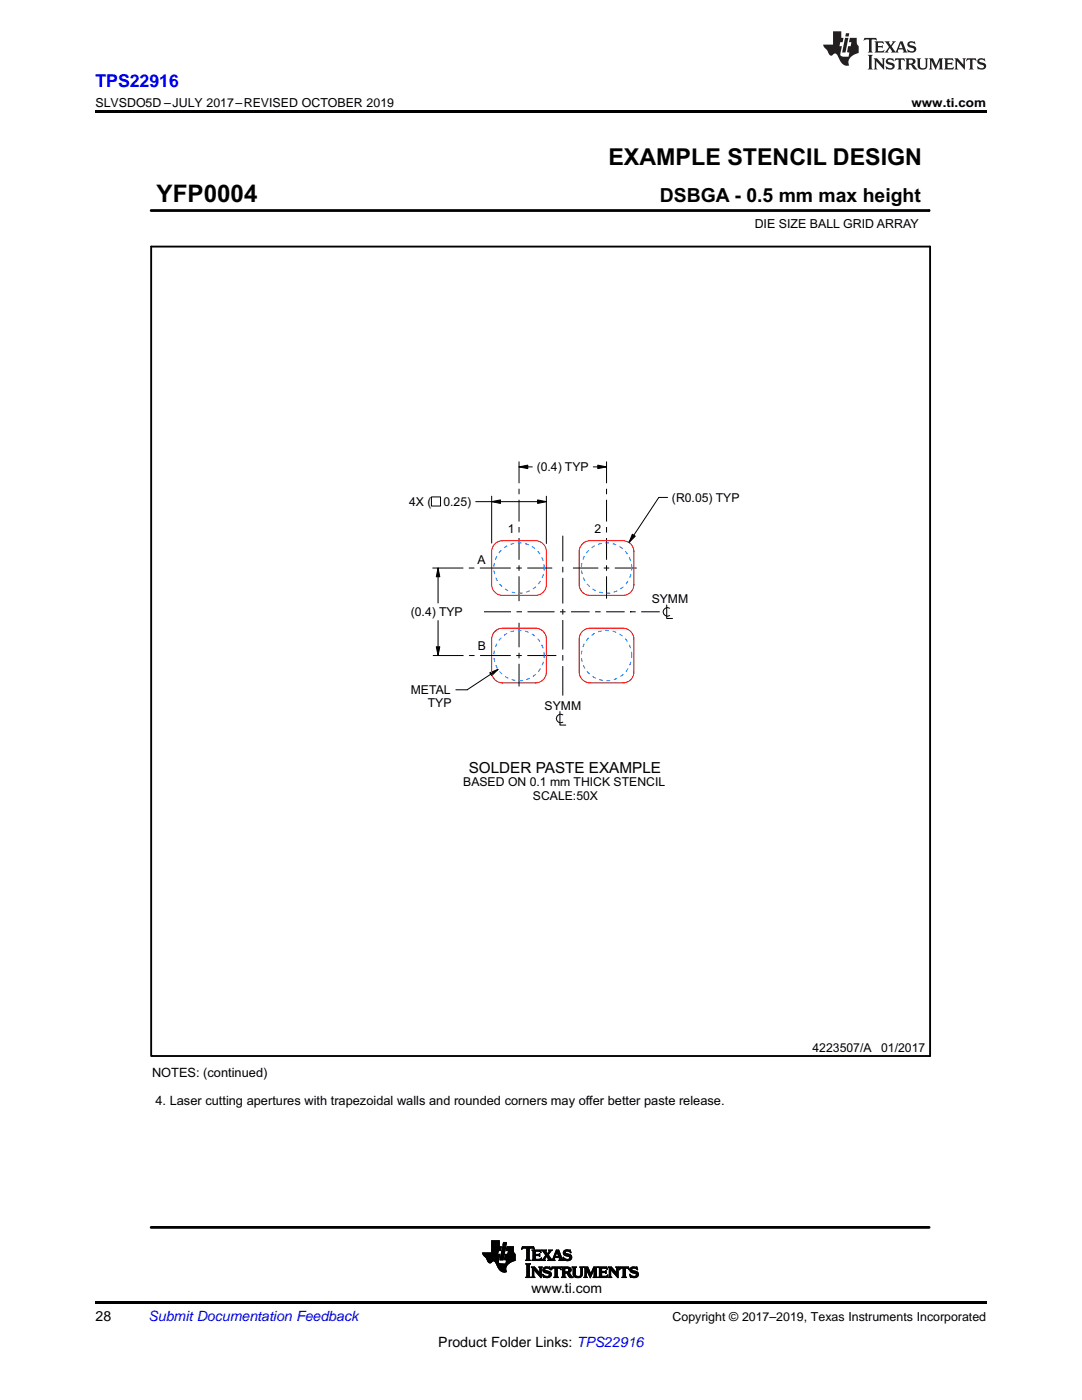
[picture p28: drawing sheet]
<svg xmlns="http://www.w3.org/2000/svg" width="216mm" height="279mm" viewBox="0 0 216 279" stroke-linecap="round" stroke-linejoin="round" font-family="sans-serif">
<defs><g id="words">
<text font-size="4.8" x="31.3" y="40.3">YFP0004</text>
<text font-size="4.6" x="121.4" y="32.8">EXAMPLE STENCIL DESIGN</text>
<text font-size="3.9" x="131.7" y="40.3">DSBGA - 0.5 mm max height</text>
<text font-size="3.5" fill="#00f" x="19" y="17.3">TPS22916</text>
<text font-size="3" x="93.5" y="154.2">SOLDER PASTE EXAMPLE</text>
<g font-size="2.8">
<text x="19" y="263.6">28</text>
<text x="106.1" y="258">www.ti.com</text>
<text x="87.5" y="268.9">Product Folder Links: TPS22916</text>
</g>
<text font-size="2.8" fill="#0000c8" x="29.6" y="263.6">Submit Documentation Feedback</text>
<g font-size="2.6">
<text x="30.3" y="215">NOTES: (continued)</text>
<text x="31" y="220.5">4. Laser cutting apertures with trapezoidal walls and rounded corners may of</text>
<text x="116.9" y="220.5">fer better paste release.</text>
</g>
<g font-size="2.5">
<text x="19" y="21.4">SLVSDO5D –JULY 2017–REVISED OCTOBER 2019</text>
<text x="181.9" y="21.4">www.ti.com</text>
<text x="150.6" y="45.5">DIE SIZE BALL GRID ARRAY</text>
<text x="134.2" y="263.6">Copyright © 2017–2019, Texas Instruments Incorporated</text>
</g>
<g font-size="2.4">
<text x="107.1" y="94.1">(0.4) TYP</text>
<text x="81.6" y="101">4X (</text>
<text x="88.5" y="101">0.25)</text>
<text x="134.1" y="100.1">(R0.05) TYP</text>
<text x="101.3" y="106.4">1</text>
<text x="118.6" y="106.4">2</text>
<text x="95.3" y="112.6">A</text>
<text x="82" y="123">(0.4) TYP</text>
<text x="130" y="120.4">SYMM</text>
<text x="95.3" y="129.8">B</text>
<text x="82" y="138.5">METAL</text>
<text x="85.4" y="141.2">TYP</text>
<text x="108.7" y="141.6">SYMM</text>
<text x="92.4" y="157">BASED ON 0.1 mm THICK STENCIL</text>
<text x="106.3" y="159.6">SCALE:50X</text>
<text x="162.1" y="209.9">4223507/A</text>
<text x="175.8" y="209.9">01/2017</text>
</g>
</g></defs>
<path d="M19 22h177.8v.5h-177.8zM103.6 93.2l1.7-.4v.7zM119.3 92.8l1.7 .4-1.7 .3zM87.4 113.4l.4 1.7h-.7zM98.1 100.1l1.8-.3v.7zM107.3 99.8l1.7 .3-1.7 .4zM126.2 106.6l.6 .4-1.3 1.3zM87.1 129.1h.7l-.4 1.7zM97.7 134.3l1.7-.7-1.3 1.2zM19 259.7h177.8v.5h-177.8z" fill="#000"/>
<g fill="none" stroke="#000" stroke-width=".2">
<path d="M30.2 42h155.2M185.4 41.8v.4M86.1 99.2h1.8v1.8h-1.8zM98.1 99v9.4M103.6 93.2l1.7-.4v.7zM103.6 92.1v4.3M103.6 97.5v1.1M103.6 99.7v4.4M103.6 93.2h2.6M107.3 99.8l1.7 .3-1.7 .4zM109 99v9.5M118.4 93.2h2.6"/>
<path d="M119.3 92.8l1.7 .4-1.7 .3zM121 92.1v4.3M121 97.5v1.1M121 99.7v4.4M133.2 99.3h-1.7l-6 9M86.3 113.4h6.2M87.4 113.4l.4 1.7h-.7zM87.4 113.4v6.9M93.6 113.4h1M94.9 100.1h14.1M95.7 113.4h6.2M98.1 100.1l1.8-.3v.7z"/>
<path d="M103 113.4h1.1M103.6 105.2v1.1M103.6 107.4v4.3M103.6 112.8v1.1M103.6 115v5M105.2 113.4h5M112.3 106.9v5.1M112.3 113.1v1.1M112.3 115.3v5.1M114.3 113.4h5.1M120.5 113.4h1.1M121 105.2v1.1"/>
<path d="M121 107.4v4.3M121 112.8v1.1M121 115v4.5M122.7 113.4h4.3M126.2 106.6l.6 .4-1.3 1.3zM86.4 130.8h6.1M87.1 129.1h.7l-.4 1.7zM87.4 123.8v7M93.6 130.8h1.1M95.8 130.8h6.1M96.6 122.1h5.4M97.7 134.3l1.7-.7-1.3 1.2z"/>
<path d="M99.4 133.6l-6.2 4.1h-2.2M103 130.8h1.1M103.1 122.1h1.1M103.6 124.3v4.9M103.6 130.3v1.1M103.6 132.5v4.5M105.2 130.8h5.8M105.3 122.1h5.3M111.7 122.1h1.1M112.3 121.5v1.1M112.3 123.7v5.9M112.3 130.7v1.1"/>
<path d="M112.3 132.9v5.9M113.9 122.1h3.7M118.7 122.1h1.1M120.9 122.1h3.7M125.7 122.1h.1M125.7 122.1h1.1M127.9 122.1h3.7M133 120.7v2.7h1.2M133.6 121.4a.86 .86 0 0 0-1.3 .7 .86 .86 0 0 0 1.3 .7M111.7 142v2.7h1.2M112.3 142.7a.86 .86 0 0 0-1.3 .7 .86 .86 0 0 0 1.3 .7M96.3 250.1h3"/>
<path d="M96.3 250.2h3M96.4 250.3h2.9M96.4 250.4h3.3M96.5 250.5h3.2M96.5 250.6h3.2M96.6 250.6h3.1M96.7 250.7h2.9M96.8 250.8h2.8M96.9 250.9h2.7M97 251h2.6M97 251.1h2.6M97.1 251.1h2.5"/>
<path d="M97.1 251.2h2.4M97.1 251.3h2.4M97.2 251.3h2.3M97.2 251.4h2.3M97.2 251.5h2.3M97.3 251.5h2.2M97.3 251.6h2.2M97.3 251.7h1M97.4 251.7h.8M97.4 251.8h.7M97.5 251.9h.6M97.5 252h.5"/>
<path d="M97.6 252h.3M98.1 249.9h1.3M98.1 249.8h1.3M98.1 249.7h1.3M98.1 248.8h1.9l-.1 .8h-1.8M98.1 249.5h1.8M98.1 249.4h1.8M98.1 249.3h1.8M98.1 249.2h1.8M98.1 249.1h1.9M98.1 249h1.9M98.1 248.9h1.9"/>
<path d="M98.1 248.8h1.9M98.1 248.7h1.5M98.1 248.6h1.5M98.1 248.5h1.5M98.1 248.4h1.5M98.1 248.3h1.5M98.1 248.2h1.5M98.1 248.1h1.5M98.1 248h1.5M98.1 247.9h1.5M98.1 247.8h1.5M98.1 247.7h1.5"/>
<path d="M98.6 251.7h.8M98.7 251.7h.7M98.8 251.8h.6M98.9 251.9h.5M98.9 252h.6M99 252.1h.5M99 252.2h.6M99 252.2h1M99.1 252.3h2.2M99.1 252.4h2.2M99.1 252.4h2.1M99.2 252.5h2"/>
<path d="M99.2 252.6h1.9M99.3 252.7h1.7M99.3 252.8h1.7M99.3 252.9h1.7M99.3 250h-3l.1 .4 .6 .7 .5 .8 .3 .1 .5-.3h.4l.9 1.6 .7 .5h.7v-.9l.6-.8M99.4 252.9h1.6M99.4 253h1.5M99.4 249.6l-.1 .7h.4l-.2 1.1M99.5 251.7v.3l.2 .2h1.7M99.5 253.1h1.4M99.5 251.4v.3M99.5 253.2h1.4"/>
<path d="M99.6 253.3h1.3M99.6 248.8v-1.2h-1.5v2.4M99.7 253.4h1.2M99.8 253.5h1.1M99.8 251.4h.6M99.8 251.3h.6M99.8 251.2h.6M99.8 253.5h1.2M99.8 251.1h.6M99.9 251.1h.6M99.9 251h.6M99.9 250.9h.6"/>
<path d="M99.9 250.8h.6M99.9 253.6h1.1M99.9 250.7h.6M99.9 250.6h.6M99.9 250.6h.7M100 250.5h.6M100 250.4h.6M100 250.3h.6M100 253.7h1M100 250.2h.6M100 250.1h.7M100.1 250h.6"/>
<path d="M100.1 249.9h.6M100.1 249.8h.6M100.1 249.7h.6M100.1 253.8h.9M100.1 249.6h.7M100.2 249.5h.6M100.2 249.4h.6M100.2 249.3h.6M100.2 249.2h.6M100.2 249.1h.6M100.3 249h.6M100.3 253.8h.7"/>
<path d="M100.3 248.9h.6M100.3 248.8h.6M100.3 248.8h.6l-.5 2.7h-.6zM100.4 248.5h.6M100.4 248.4h.6M100.4 248.3h.6M100.4 248.2h.6M100.4 248.1h.6M100.5 248h.6M100.5 248h.6l-.1 .5h-.7zM100.6 253.9h.1M100.7 251.3h2.1"/>
<path d="M100.7 251.2h2.1M100.7 251.4h2.1M100.7 251.1h2.1M100.7 251.1v.3l.4 .1M100.7 251h2.1M100.8 250.9h2M100.8 250.8h2M100.8 250.7h2M100.8 250.6h2M100.8 250.5h2M100.8 250.4h2M100.9 250.4h1.9"/>
<path d="M101 252.2h.5M101 252.1h.6M101 252h.7M101 252h.8M101 251.9h.9M101 251.8h1.1M101 249.5h1.4M101 251.7h1.2M101.1 251.7h1.3M101.1 249.4h1.3M101.1 251.6h1.5M101.1 249.3h1.3"/>
<path d="M101.1 251.5h1.7M101.1 249.2h1.3M101.1 251.5l-.2 .7M101.1 249.1h1.3M101.1 249h1.3M101.2 248.9h1.2M101.2 248.8h1.2M101.2 248.8h1.2v.8h-1.4zM101.3 250.3h1.5M101.3 250.2h1.4M101.4 250.2h1.2M101.4 250.1h1.2"/>
<path d="M101.4 250h1.1M101.4 249.9h1.1M101.4 249.8h1.1M101.4 249.7h1M101.5 249.7h.9M101.5 249.6l-.2 .7h-.4l-.2 .8M102.4 249.6l.1 .4 .3 .3v1.3l-1.2 .5M104.1 249.3h.1M104.1 249.2h.2M104.2 249.1h2.4M104.2 249h2.3M104.2 248.9h2.3"/>
<path d="M104.9 251.5h.9M104.9 254.9h1M105 252.3h.8M105.1 251.4h.6M105.1 254.8h.6M105.1 249.2h.5M105.1 252.4h.6M105.1 251.3h.5M105.1 251.2l-.2 .3M105.1 251.2h.5M105.1 251.1h.5M105.1 251h.5"/>
<path d="M105.1 250.9h.5M105.1 250.8h.5M105.1 250.7h.5M105.1 250.6h.5M105.1 250.5h.5M105.1 250.4h.5M105.1 250.3h.5M105.1 250.2h.5M105.1 250.1h.5M105.1 250h.5M105.1 249.9h.5M105.1 249.8h.5"/>
<path d="M105.1 249.7h.5M105.1 249.6h.5M105.1 249.5h.5M105.1 249.4h.5M105.1 249.3h.5M105.1 254.7h.5M105.1 252.5h.5M105.1 254.6h.5M105.1 254.6v-2.1l-.2-.3h1l-.3 .3v2.1M105.1 254.6l-.2 .3M105.1 254.5h.5M105.1 254.4h.5"/>
<path d="M105.1 254.3h.5M105.1 254.2h.5M105.1 254.1h.5M105.1 254h.5M105.1 253.9h.5M105.1 253.8h.5M105.1 253.7h.5M105.1 253.6h.5M105.1 253.5h.5M105.1 253.4h.5M105.1 253.3h.5M105.1 253.2h.5"/>
<path d="M105.1 253.1h.5M105.1 253h.5M105.1 252.9h.5M105.1 252.8h.5M105.1 252.7h.5M105.1 252.6h.5M105.6 251.2v-2l.6-.1 .4 .2-.1-.5h-2.3l-.1 .5 .4-.2 .6 .1v2M105.6 251.2l.2 .3M105.6 254.6l.3 .3M105.8 251.5h-.9M105.9 254.9h-1M106 254.9h.7"/>
<path d="M106.1 253h.7M106.2 251.5h1.7M106.2 254.8h.4M106.2 253.1h.6M106.2 254.7h.3M106.2 249.5h1.6M106.2 253.2h.7M106.2 254.6l-.2 .3M106.2 254.6h.3M106.2 254.5h.3M106.2 254.4h.3M106.2 254.3h.3"/>
<path d="M106.2 254.2h.3M106.2 254.1h.3M106.2 254h.3M106.2 253.9h.3M106.2 253.8h.3M106.2 253.7h.3M106.2 253.6h.3M106.2 253.5h.3M106.2 253.4h.9M106.2 253.3h.8M106.3 251.4h1.6M106.3 249.6h1.6"/>
<path d="M106.4 251.3h.5M106.4 249.7h.4M106.4 249.8l-.2-.3h1.6l.2 .4-.5-.2h-.6l-.1 .1M106.4 251.2l-.2 .3M106.4 250.3h1.1l.2-.1v.6l-.2-.2h-.7l.1 .7h.7l.5-.2-.2 .5-1.7-.1M106.4 251.2h.4M106.4 251.1h.4M106.4 251h.4M106.4 250.9h.4M106.4 250.8h.4M106.4 250.7h.4M106.4 250.6h.4"/>
<path d="M106.4 250.5h1.3M106.4 250.4h1.3M106.4 250.2h.4M106.4 250.1h.4M106.4 250h.4M106.4 249.9h.4M106.4 249.8h.4M106.4 249.8v1.4M106.4 249.2h.2M106.5 254.6l.2 .3M106.5 253.4h.1M106.5 253.4v1.2"/>
<path d="M106.5 253.4l1.5 1.6v-1.9l.2-.3h-.7l.2 .3v1l-1-1.2-.7-.1 .2 .3v1.5M106.5 249.3h.1M106.6 253.5h.6M106.7 253.6h.6M106.7 254.9h-.7M106.8 253.7h.6M106.8 249.8v.5M106.9 253.8h.6M107 253.9h.6M107.1 254h.9M107.2 254.1h.8M107.3 254.2h.7"/>
<path d="M107.4 254.3h.6M107.4 254.4h.6M107.5 250.3h.2M107.5 254.5h.5M107.6 250.6h.1M107.6 251.3h.4M107.6 250.2h.1M107.6 254.6h.4M107.6 250.7h.1M107.6 249.7h.3M107.6 253h.5M107.7 254.7h.3"/>
<path d="M107.7 253.1h.3M107.7 253.2h.3M107.7 253.9h.3M107.7 253.8h.3M107.7 253.7h.3M107.7 253.6h.3M107.7 253.5h.3M107.7 253.4h.3M107.7 253.3h.3M107.8 254.8h.2M107.8 249.8h.1M107.9 251.2h.1"/>
<path d="M107.9 254.9h.1M107.9 249.9h.1M108 251.1h.1M108 251.5h.8M108.1 249.5h.9M108.2 251.4h.5M108.3 254.3l.7 .4 .6-.1-.1-.4-.9-.3-.3-.3 .2-.6 .6-.2 .5 .1 .1-.1 .2 .6-.9-.3-.2 .1-.1 .3 1.1 .3 .2 .5M108.3 254.3h.1M108.3 249.6h.6M108.3 254.4h.1M108.3 254.5h.3M108.3 253.5h.4"/>
<path d="M108.3 253.4h.4M108.3 253.6h.6M108.3 251.3h.4M108.3 254.6h.4M108.3 253.3h.4M108.4 253.7h.8M108.4 249.7h.5M108.4 254.7h.6M108.4 253.2h.4M108.4 254.8h1.4M108.4 253.7h1.2M108.4 251.2l-.4 .3"/>
<path d="M108.4 251.2h.3M108.4 254.9h.1M108.4 249.8h.6M108.4 253.1h1.4M108.5 251.1h.3M108.5 253.8h1.3M108.5 249.9h.5M108.6 253h1.1M108.6 251h.3M108.6 250h.5M108.6 250.9h.3M108.6 250.1h.6"/>
<path d="M108.6 253.9h1.3M108.7 250.8h.3M108.7 250.2h.8M108.7 254.9h.9M108.7 252.9h.7M108.8 250.7h.8M108.8 250.3h.7M108.8 251.5h-.8M108.8 250.6h.7M108.8 250.4h.6M108.9 250.5h.6M108.9 250.5l-.5 .7"/>
<path d="M108.9 254h1.1M109.1 250.8h.6M109.2 250.9h.5M109.3 254.7h.6M109.3 251h.5M109.3 251.5l.2-.2-.4-.6-.4 .6 .1 .2M109.3 251.5h1.4M109.3 250.1h.3M109.3 251.1h.6M109.4 254.1h.6M109.4 250h.3M109.4 250.4l.8-.9h-.7l.1 .2-.4 .5-.3-.5 .2-.2h-1l.8 1"/>
<path d="M109.4 250.4l.7 1 .3-.3M109.4 251.2h.5M109.5 249.9h.3M109.5 253.2h.3M109.5 251.3h.5M109.5 251.4h.6M109.5 254.6h.4M109.5 249.8h.3M109.5 254.2h.5M109.6 249.5h.5M109.6 254.5h.4M109.6 249.7h.3"/>
<path d="M109.6 254.3h.4M109.6 254.4h.4M109.6 249.6h.4M109.6 253.3h.2M109.7 253.4h.2M110 253.4h.1M110 253.3h.2M110 254.3l-.2 .5-.6 .2-.6-.1-.2 .1-.1-.7M110 253.2h.3M110.1 253.1h1.8M110.1 253h1.8M110.2 251.4h.4"/>
<path d="M110.3 251.3h.3M110.3 251.2h.3M110.4 251.1l.6-1.6h.5l.7 1.8 .2 .2M110.4 251.1h.3M110.4 251h.3M110.4 250.9h1.6M110.5 250.8h1.5M110.5 250.7h1.5M110.5 254.9h.9M110.6 250.6h.2M110.6 250.5h.3M110.6 251.2v.2l.1 .1"/>
<path d="M110.6 251.2l.1-.2h.9l.1 .2M110.6 250.4h.3M110.7 250.3h.2M110.7 254.8h.5M110.7 250.2h.3M110.7 254.7h.5M110.7 251.5h-1.4M110.7 253.2h.5M110.7 250.1h.3M110.7 254.6h.5M110.7 254.6v-1.4l-.4-.1-.3 .3 .1-.5 1.7-.1 .1 .6-.3-.3-.4 .1v1.4M110.7 254.6l-.2 .3"/>
<path d="M110.7 254.5h.5M110.7 254.4h.5M110.7 254.3h.5M110.7 254.2h.5M110.7 254.1h.5M110.7 254h.5M110.7 253.9h.5M110.7 253.8h.5M110.7 253.7h.5M110.7 253.6h.5M110.7 253.5h.5M110.7 253.4h.5"/>
<path d="M110.7 253.3h.5M110.8 250h.3M110.8 250.7l.3-.9 .4 .9M110.8 249.9h.3M110.9 249.8h.7M110.9 249.7h.7M110.9 249.6h.7M111 249.5h.5M111.2 249.9h.5M111.2 254.6l.2 .3M111.2 250h.5M111.3 250.1h.4"/>
<path d="M111.3 250.2h.5M111.3 250.3h.5M111.4 250.4h.5M111.4 250.5h.5M111.4 254.9h-.9M111.4 250.6h.5M111.5 251.5h.9M111.6 251h.5M111.6 251.1h.5M111.7 251.2h.5M111.7 251.2l-.2 .3M111.7 253.2h.2"/>
<path d="M111.7 251.4h.6M111.7 251.3h.5M111.8 253.3h.2M111.9 253.4h.1M112 254.9h.9M112.1 253h1.6M112.2 254.8h.6M112.2 253.1h1.6M112.2 254.7h.5M112.2 253.2h.5M112.2 254.6l-.2 .3M112.2 254.6h.5"/>
<path d="M112.2 254.5h.5M112.2 254.4h.5M112.2 254.3h.5M112.2 254.2h.5M112.2 254.1h.5M112.2 254h1.3M112.2 253.9h1.4M112.2 253.8h1.6M112.2 253.7h.5M112.2 253.6h.5M112.2 253.5h.5M112.2 253.4h.5"/>
<path d="M112.2 253.3h.5M112.4 251h.1M112.4 250.9h.1M112.4 251.1h.2M112.4 250h.4M112.4 250.1h.5M112.4 249.9h.4M112.4 251.2h.3M112.4 251.5h-.9M112.4 250.2h.8M112.4 249.8h.4M112.4 251.3h.6"/>
<path d="M112.5 250.3h1.1M112.5 251.4h1.4M112.5 249.7h.4M112.5 251.5h.1M112.5 250.4h1.3M112.5 249.6h1.3M112.7 250.5h1.2M112.7 249.5h1.1M112.7 254.6l.2 .3M112.7 254.6v-.5h.3l.7 .8h.6M112.7 253.3l.1-.2 .6 .1v.5l-.3 .1M112.7 253.3v.5"/>
<path d="M112.8 251.5h.9M112.9 250.6h1.1M112.9 249.4h.5M112.9 254.9h-.9M113.1 251.6h.3M113.1 252.8l.6 .2 .3 .3-.1 .5-.5 .2M113.1 254.1h.6M113.2 254.2h.5M113.3 254.3h.5M113.3 254.4h.6M113.3 250.7h.8M113.3 253.2h.6"/>
<path d="M113.3 250.7l.4 .3-.3 .3h-.5l-.5-.4M113.4 253.7h.5M113.4 254.5h.5M113.4 252.9l-1.4-.1 .2 .3v1.5M113.4 254l.9 .9M113.4 254h.1M113.4 254.6h.6M113.4 253.3h.5M113.5 251.3h.5M113.5 253.6h.5M113.5 253.4h.5M113.5 249.7h.4"/>
<path d="M113.5 253.5h.5M113.5 254.7h.6M113.6 254.8h.6M113.6 250.8h.5M113.6 251.2h.4M113.7 250.9h.4M113.7 251.1h.4M113.7 249.8h.2M113.7 251h.4M113.7 254.9h.6M113.8 249.9h.1M113.9 250l-.6-.3h-.4l-.1 .2 .1 .2 1.1 .5 .1 .5-.3 .4-1.3 .1-.1-.7"/>
<path d="M113.9 250h.1M113.9 250l-.1-.5-.8-.1-.5 .3-.1 .3 .1 .4 .8 .3M114.3 253h.6M114.3 253.1h.5M114.4 253.2h.4M114.4 254.2h.4M114.4 254.1h.4M114.4 254h.4M114.4 253.9h.4M114.4 253.8h.4M114.4 253.7h.4M114.4 253.6h.4"/>
<path d="M114.4 253.5h.4M114.4 253.4h.4M114.4 253.3h.4M114.4 254.3h.4M114.4 254.4h.4M114.4 254.5h.5M114.5 254.6h.5M114.5 254.7h.7M114.6 254.8h1.4M114.8 254.2l.1 .4 .5 .1 .4-.1 .1-.4M114.8 254.2v-1.1l.2-.3h-.8l.2 .3v1.2M114.8 254.9h1"/>
<path d="M115.5 254.7h.6M115.8 254.6h.3M115.8 253h.5M115.8 254.5h.4M115.9 254.4h.3M115.9 253.1h.3M115.9 254.3h.3M115.9 253.2h.3M115.9 254.2v-1.1l-.2-.2 .7-.1-.2 .3v1.1M115.9 254.2h.3M115.9 254.1h.3M115.9 254h.3"/>
<path d="M115.9 253.9h.3M115.9 253.8h.3M115.9 253.7h.3M115.9 253.6h.3M115.9 253.5h.3M115.9 253.4h.3M115.9 253.3h.3M116.2 254.2l-.2 .6-.6 .2-.8-.2-.2-.5M116.5 254.9h.7M116.6 253h.7M116.7 254.8h.3M116.7 253.1h.7"/>
<path d="M116.7 254.7h.3M116.7 253.2h.7M116.7 254.6h.3M116.7 254.6v-1.5l-.2-.3 .8 .1 .6 1.3 .6-1.4 .7 .1-.2 .2v1.5M116.7 254.6l-.2 .3M116.7 254.5h.3M116.7 254.4h.3M116.7 254.3h.3M116.7 254.2h.3M116.7 254.1h.3M116.7 254h.3M116.7 253.9h.3"/>
<path d="M116.7 253.8h.3M116.7 253.7h.3M116.7 253.6h.3M116.7 253.5h.3M116.7 253.4h.8M116.7 253.3h.8M117 254.6l.2 .3M117.1 253.5h.4M117.1 253.6h.5M117.2 253.7h.4M117.2 254.9h-.7M117.2 253.7h.5"/>
<path d="M117.2 253.8h.5M117.3 253.9h.5M117.3 254h.5M117.4 254.1h.5M117.4 254.2h.7M117.5 254.3h.6M117.5 254.4h.6M117.5 254.5h.5M117.6 254.6h.4M117.6 254.7h.3M117.7 254.8h.2M117.7 254.9h.1"/>
<path d="M117.9 254.1h.3M118 254h.2M118 253.9h.3M118 253.8h.3M118.1 253.7h.3M118.2 253.6h.2M118.2 253.5h.3M118.3 253.4h.7M118.3 253.3h.7M118.3 253.2h.7M118.4 254.9h.8M118.4 253.1h.6"/>
<path d="M118.4 253h.7M118.5 254.8h.6M118.5 254.7h.5M118.6 254.6h.4M118.6 254.6l-.2 .3M118.6 254.6v-1.3l-.8 1.7-.8-1.7v1.3M118.6 254.5h.4M118.6 254.4h.4M118.6 254.3h.4M118.6 254.2h.4M118.6 254.1h.4M118.6 254h.4"/>
<path d="M118.6 253.9h.4M118.6 253.8h.4M118.6 253.7h.4M118.6 253.6h.4M118.6 253.5h.4M119 254.6l.2 .3M119.2 254.9h-.8M119.4 254.9h1.7M119.5 253h1.6M119.5 254.8h1.7M119.6 253.1h1.5M119.6 254.7h1.6"/>
<path d="M119.6 253.2h.5M119.6 254.6h.5M119.6 254.5h.5M119.6 254.4h.5M119.6 254.3h.5M119.6 254.2h.5M119.6 254.1h.5M119.6 254h.5M119.6 253.9h1.3M119.6 253.8h1.3M119.6 253.7h1.3M119.6 253.7h.5"/>
<path d="M119.6 253.6h.5M119.6 253.5h.5M119.6 253.4h.5M119.6 253.3h.5M119.6 254.6l-.2 .3M120.1 254v.6l.1 .1M120.8 254h.2M120.8 253.7h.2M120.9 253.2h.3M121 252.8l.2 .6M121 252.9l-1.6-.1 .2 .3v1.5M121 254.6h.3"/>
<path d="M121.1 253.3h.1M121.2 253.4h.1M121.2 253.4l-.4-.3h-.7v.6h.6l.3-.1v.5l-.4-.1M121.2 254.5h.1M121.3 254.4h.1M121.3 254.4l-.6 .3M121.3 254.4l-.2 .6-1.7-.1M121.4 254.9h.7M121.5 253h.6M121.5 254.8h.4M121.6 253.1h.6M121.6 254.7h.3"/>
<path d="M121.6 253.2h.7M121.6 254.6h.3M121.6 254.6l-.2 .3M121.6 254.5h.3M121.6 254.4h.3M121.6 254.3h.3M121.6 254.2h.3M121.6 254.1h.3M121.6 254h.3M121.6 253.9h.3M121.6 253.8h.3M121.6 253.7h.3"/>
<path d="M121.6 253.6h.3M121.6 253.5h.3M121.6 253.4h.8M121.6 253.3h.8M121.9 254.6l.2 .3M121.9 253.4h.1M121.9 253.4v1.2M121.9 253.5h.6M122 252.8l1.1 1.3v-1l-.2-.3h.6l-.2 .3v1.9l-1.4-1.6M122 252.9l-.6-.1 .2 .3v1.5M122 253.6h.6M122.1 254.9h-.7"/>
<path d="M122.1 253.7h.6M122.2 253.7h.6M122.3 253.8h.6M122.4 253.9h.6M122.4 254h.9M122.5 254.1h.8M122.6 254.2h.7M122.7 254.3h.6M122.8 254.4h.5M122.9 254.5h.4M123 254.6h.3M123 253h.4"/>
<path d="M123 254.7h.3M123.1 253.1h.3M123.1 253.2h.2M123.1 253.9h.2M123.1 253.8h.2M123.1 253.7h.2M123.1 253.6h.2M123.1 253.5h.2M123.1 253.4h.2M123.1 253.3h.2M123.1 254.8h.2M123.2 254.9h.1"/>
<path d="M123.6 253.4h.1M123.6 253.3h.1M123.6 253.2h.3M123.7 253.1h1.8M123.7 253h1.7M124.1 254.9h.9M124.3 254.8h.5M124.3 254.7h.5M124.3 253.2h.5M124.3 254.6v-1.5h-.4l-.3 .3 .1-.5 1.7-.1 .1 .6-.3-.3-.4 .1v1.4M124.3 254.6l-.2 .3M124.3 254.6h.5"/>
<path d="M124.3 254.5h.5M124.3 254.4h.5M124.3 254.3h.5M124.3 254.2h.5M124.3 254.1h.5M124.3 254h.5M124.3 253.9h.5M124.3 253.8h.5M124.3 253.7h.5M124.3 253.6h.5M124.3 253.5h.5M124.3 253.4h.5"/>
<path d="M124.3 253.3h.5M124.8 254.6l.2 .3M125 254.9h-.9M125.3 253.2h.2M125.4 253.3h.1M125.5 253.4h.1M125.7 254.4h.1M125.7 254.5h.2M125.7 253.5h.4M125.7 253.4h.4M125.7 253.6h.5M125.7 254.6h.4"/>
<path d="M125.7 253.3h.4M125.7 253.7h.9M125.7 254.7h.7M125.8 253.2h.4M125.8 254.8h1.4M125.8 253.7h1.2M125.8 254.9h.1M125.8 253.1h1.3M125.9 253l.4-.2h.8l.1 .6-.7-.3h-.3l-.1 .2 .1 .2 1.1 .5 .1 .5-.3 .3-.4 .2-.7-.1-.2 .1-.1-.7 .7 .4h.4l.2-.3-.2-.2-1-.4-.1-.4zM125.9 253.8h1.3M125.9 253h1.2M126 253.9h1.3"/>
<path d="M126.1 254.9h.9M126.1 252.9h.7M126.3 254h1M126.6 254.7h.7M126.7 254.1h.7M126.8 253.2h.4M126.9 254.6h.4M126.9 254.2h.5M127 254.5h.4M127 254.3h.4M127 254.4h.4M127 253.3h.2"/>
<path d="M127.1 253.4h.1"/>
</g>
<path d="M30.2 49.2h155.4v161.5h-155.4z" fill="none" stroke="#000" stroke-width=".38"/>
<path d="M30.2 42h155.2M30.2 245h155.2" fill="none" stroke="#000" stroke-width=".55"/>
<path d="M98.7 108.5l1-.5 .6-.1h6.5a2.18 2.18 0 0 1 2.2 2.2v6.5a2.18 2.18 0 0 1-2.2 2.2h-6.5a2.18 2.18 0 0 1-2.2-2.2v-6.5l.1-.6zM116.2 108.5l1-.5 .6-.1h6.5a2.18 2.18 0 0 1 2.2 2.2v6.5a2.18 2.18 0 0 1-2.2 2.2h-6.5a2.18 2.18 0 0 1-2.2-2.2v-6.5v-.6zM98.7 126a2.18 2.18 0 0 1 1.6-.6h6.5a2.18 2.18 0 0 1 2.2 2.2v6.5a2.18 2.18 0 0 1-2.2 2.2h-6.5a2.18 2.18 0 0 1-2.2-2.2v-6.5a2.18 2.18 0 0 1 .6-1.6zM116.2 126a2.18 2.18 0 0 1 1.6-.6h6.5a2.18 2.18 0 0 1 2.2 2.2v6.5a2.18 2.18 0 0 1-2.2 2.2h-6.5a2.18 2.18 0 0 1-2.2-2.2v-6.5a2.18 2.18 0 0 1 .6-1.6z" fill="none" stroke="#f00" stroke-width=".2"/>
<g fill="none" stroke="#0080ff" stroke-width=".2" stroke-dasharray=".7 .7" stroke-linecap="butt">
<circle cx="103.6" cy="113.4" r="5"/>
<circle cx="121" cy="113.4" r="5"/>
<circle cx="103.6" cy="130.8" r="5"/>
<circle cx="121" cy="130.8" r="5"/>
</g>
<g fill="#231f20">
<path d="M172.5 7.6l-.1 .5 .4-.2h.6v.1v2.1l-.2 .4h.9l-.2-.4v-2.1l.1-.1h.5l.5 .2-.2-.5zM174.5 8.3l.2 .3v1.5l-.2 .4h1.8l.2-.6a1.04 1.04 0 0 1-1.3 .2v-.7h.6l.3 .2v-.6l-.3 .2h-.6v-.6l.8-.1 .4 .3-.2-.5zM176.5 8.3l.9 1.1-.9 1.1h.8l-.2-.2 .4-.7 .5 .7-.2 .2h1.5l-.2-.2 .2-.4h.9l.1 .4-.2 .2h1l-.3-.3-.7-1.9h-.5l-.9 2-.8-1 .9-1h-.8l.1 .3-.4 .5-.3-.6 .1-.2zM179.7 8.6l.4 1h-.7zM181.3 8.4a.63 .63 0 0 0-.2 .7 .63 .63 0 0 0 .6 .4l.6 .2 .1 .2a.75 .75 0 0 1-.7 .4 .75 .75 0 0 1-.6-.5l.1 .7 .1-.1a1.11 1.11 0 0 0 1.5-.6 1.13 1.13 0 0 0-1.2-.8l-.1-.4a1.04 1.04 0 0 1 1.2 .2l-.2-.5-.2 .1-.4-.2zM173.2 10.9l.2 .4v2.2l-.2 .4h1l-.3-.4v-2.2l.3-.4zM174.3 11.6l.3 .4v1.5l-.3 .4h.8l-.2-.4v-1.3l1.5 1.7v-1.9l.2-.4h-.7l.2 .4v.9l-1.1-1.3zM177 11.8a.62 .62 0 0 0-.2 .7 .62 .62 0 0 0 .6 .4l.6 .1 .1 .3a.76 .76 0 0 1-.7 .3 .76 .76 0 0 1-.7-.4l.2 .7 .1-.1a1.11 1.11 0 0 0 1.5-.6 1.13 1.13 0 0 0-1.2-.8l-.1-.4a1.04 1.04 0 0 1 1.2 .2l-.2-.6-.2 .1-.5-.1zM178.7 11.6l-.2 .6a.61 .61 0 0 1 .8-.3v1.6l-.2 .4h.9l-.2-.4v-1.6a.63 .63 0 0 1 .7 .3l-.1-.6zM180.6 11.6l.3 .4v1.5l-.3 .4h1l-.2-.2-.1-.8 .6 .2a.76 .76 0 0 0 1.2 .7l-1-1a.58 .58 0 0 0 .6-.5 .58 .58 0 0 0-.5-.6zM181.4 11.9h.1a.45 .45 0 0 1 .5 .1 .45 .45 0 0 1 .1 .5l-.8 .2zM182.9 11.6l.2 .2a2.17 2.17 0 0 0 .3 1.9 .99 .99 0 0 0 1.6-.6v-1.1l.2-.4h-.7l.2 .2a1.92 1.92 0 0 1-.2 1.8 .6 .6 0 0 1-.9-.5v-1.1l.2-.4zM185.4 11.6l.2 .4v1.5l-.2 .4h.7l-.2-.4v-1.4l.8 1.8 .8-1.8v1.4l-.2 .4h.9l-.2-.4v-1.5l.2-.4h-.8l-.6 1.5-.6-1.5zM188.4 11.6l.2 .4v1.5l-.2 .4h1.8l.1-.6a1.04 1.04 0 0 1-1.2 .1v-.6h.5l.4 .2v-.6l-.4 .2h-.5v-.7h.8l.3 .3-.1-.6zM190.5 11.6l.2 .4v1.5l-.2 .4h.7l-.2-.4v-1.3l1.5 1.7v-1.9l.2-.4h-.7l.2 .4v.9l-1.1-1.3zM192.9 11.6l-.1 .6a.61 .61 0 0 1 .7-.3l.1 1.6-.3 .4h1l-.3-.4 .1-1.6a.63 .63 0 0 1 .7 .3l-.1-.6zM195.2 11.8a.62 .62 0 0 0-.2 .7 .62 .62 0 0 0 .6 .4l.6 .1 .1 .3a.76 .76 0 0 1-.7 .3 .76 .76 0 0 1-.6-.4l.1 .7 .1-.1a1.11 1.11 0 0 0 1.6-.6 1.13 1.13 0 0 0-1.3-.8l-.1-.4a1.04 1.04 0 0 1 1.2 .2l-.1-.6-.2 .1-.5-.1z"/>
<path d="M166.2 6.3v2.6h-1.9v.4l.8 .9a.91 .91 0 0 0 1 .8 .56 .56 0 0 1 .5-.3 .56 .56 0 0 1 .5 .3l.4 .8a1.53 1.53 0 0 0 1.9 1.2 1.54 1.54 0 0 1 1-2.1l.9-.3v-1.4a1.52 1.52 0 0 1-.4-1.6h-1.3l-.2 .8h.5l-.2 .8h-.5l-.1 1v.2l.4 .1-.2 .8a1.93 1.93 0 0 1-1.6-.3l.3-1.8h-.5l.2-.8h.4l.2-.8h-.4v-1.3zM168.6 7.6l-.6 2.9h.7l.6-2.9zM168.8 6.6l-.1 .7h.6l.2-.7z"/>
</g>
<use href="#words"/>
</svg>
